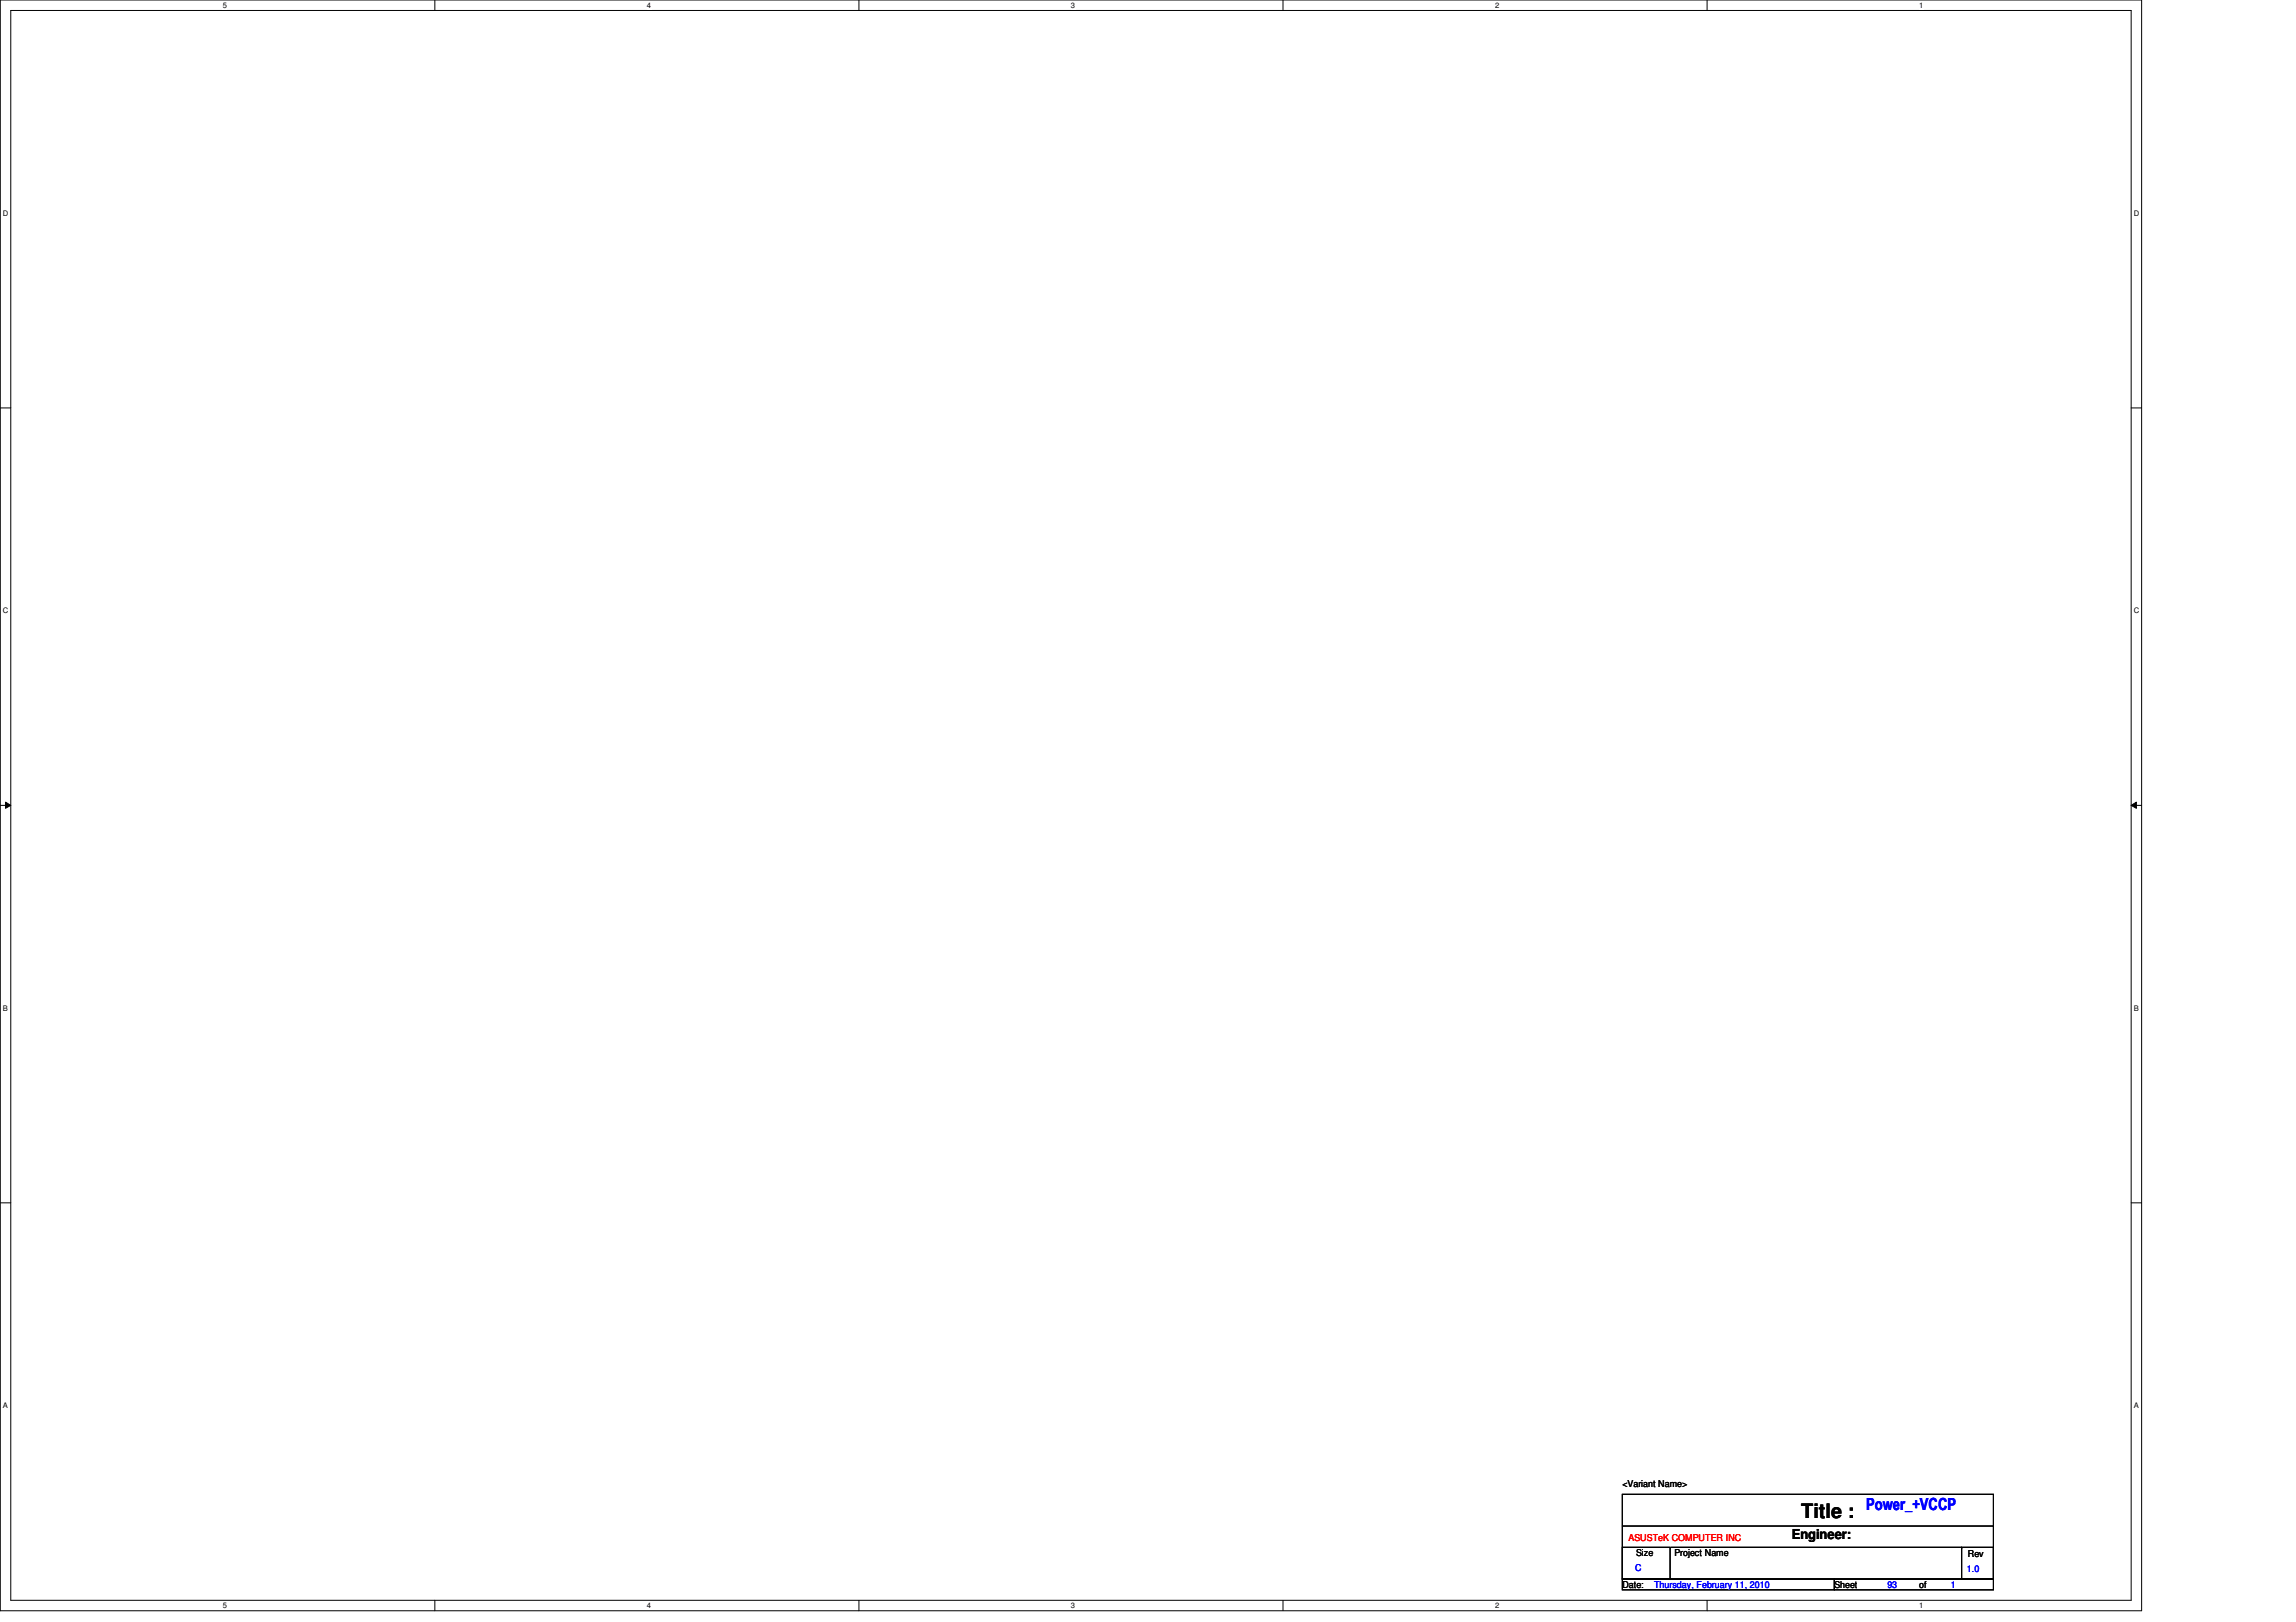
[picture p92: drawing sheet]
<svg xmlns="http://www.w3.org/2000/svg" width="297mm" height="210mm" viewBox="0 0 297 210" stroke-linecap="round" stroke-linejoin="round" font-family="sans-serif">
<defs><g id="words">
<text font-size="2.6" x="233" y="196.5">Title :</text>
<text font-size="2.2" fill="#00f" x="241.4" y="195.4">Power_+VCCP</text>
<text font-size="1.8" x="231.8" y="199.1">Engineer:</text>
<g font-size="1.2">
<text x="209.9" y="192.4">&lt;Variant Name&gt;</text>
<text x="211.7" y="201.4">Size</text>
<text x="216.6" y="201.4">Project Name</text>
<text x="254.6" y="201.5">Rev</text>
<text x="209.9" y="205.5">Date:</text>
<text x="237.3" y="205.5">Sheet</text>
<text x="248.3" y="205.5">of</text>
</g>
<text font-size="1.2" fill="#f00" x="210.7" y="199.5">ASUSTeK COMPUTER INC</text>
<g font-size="1.2" fill="#00f">
<text x="211.5" y="203.3">C</text>
<text x="254.5" y="203.5">1.0</text>
<text x="214" y="205.5">Thursday, February 11, 2010</text>
<text x="244.2" y="205.5">93</text>
<text x="252.4" y="205.5">1</text>
</g>
<g font-size="1">
<text x="28.8" y="1">5</text>
<text x="83.7" y="1">4</text>
<text x="138.6" y="1">3</text>
<text x="193.4" y="1">2</text>
<text x="248.3" y="1">1</text>
<text x=".4" y="27.9">D</text>
<text x="276.1" y="27.9">D</text>
<text x=".4" y="79.4">C</text>
<text x="276.1" y="79.4">C</text>
<text x=".4" y="130.8">B</text>
<text x="276.1" y="130.8">B</text>
<text x=".4" y="182.2">A</text>
<text x="276.1" y="182.2">A</text>
<text x="28.8" y="208.1">5</text>
<text x="83.7" y="208.1">4</text>
<text x="138.6" y="208.1">3</text>
<text x="193.4" y="208.1">2</text>
<text x="248.3" y="208.1">1</text>
</g>
</g></defs>
<path d="M0 0h277.1v208.4h-277.1zM1.4 1.4h274.3v205.7h-274.3z" fill="none" stroke="#000" stroke-width=".13"/>
<g fill="#fff">
<path d="M28.8 .1h.6v1.1h-.6z"/>
<path d="M28.8 207.2h.6v1.1h-.6z"/>
</g>
<path d="M56.3 0v1.4M56.3 207.1v1.3" fill="none" stroke="#000" stroke-width=".13"/>
<g fill="#fff">
<path d="M83.7 .1h.5v1.1h-.5z"/>
<path d="M83.7 207.2h.5v1.1h-.5z"/>
</g>
<path d="M111.1 0v1.4M111.1 207.1v1.3" fill="none" stroke="#000" stroke-width=".13"/>
<g fill="#fff">
<path d="M138.6 .1h.5v1.1h-.5z"/>
<path d="M138.6 207.2h.5v1.1h-.5z"/>
</g>
<path d="M166 0v1.4M166 207.1v1.3" fill="none" stroke="#000" stroke-width=".13"/>
<g fill="#fff">
<path d="M193.4 .1h.6v1.1h-.6z"/>
<path d="M193.4 207.2h.6v1.1h-.6z"/>
</g>
<path d="M220.8 0v1.4M220.8 207.1v1.3" fill="none" stroke="#000" stroke-width=".13"/>
<g fill="#fff">
<path d="M248.3 .1h.5v1.1h-.5z"/>
<path d="M248.3 207.2h.5v1.1h-.5z"/>
<path d="M.4 27.1h.7v1.1h-.7z"/>
<path d="M276.1 27.1h.7v1.1h-.7z"/>
<path d="M.4 78.5h.7v1.1h-.7z"/>
<path d="M276.1 78.5h.7v1.1h-.7z"/>
</g>
<path d="M0 52.8h1.4M275.7 52.8h1.4" fill="none" stroke="#000" stroke-width=".13"/>
<g fill="#fff">
<path d="M.4 129.9h.6v1.1h-.6z"/>
<path d="M276.1 129.9h.6v1.1h-.6z"/>
</g>
<path d="M0 104.2h1.4M.7 103.8l.7 .4-.7 .4zM275.7 104.2l.7-.4v.8zM275.7 104.2h1.4" fill="none" stroke="#000" stroke-width=".13"/>
<path d="M.7 103.8l.7 .4-.7 .4zM275.7 104.2l.7-.4v.8z" fill="#000"/>
<g fill="#fff">
<path d="M.4 181.4h.6v1.1h-.6z"/>
<path d="M276.1 181.4h.6v1.1h-.6z"/>
</g>
<path d="M0 155.7h1.4M275.7 155.7h1.4M209.9 193.4h48v10.9h-48zM209.9 197.5h48M257.9 197.5h.1M209.9 200.2h6.2v4.1h-6.2zM209.9 204.3h27.4v1.4h-27.4zM216.2 200.2h37.6M237.3 204.3h20.6v1.4h-20.6zM253.8 200.2h4.1v4.1h-4.1zM253.8 200.2h.1" fill="none" stroke="#000" stroke-width=".13"/>
<use href="#words"/>
</svg>
